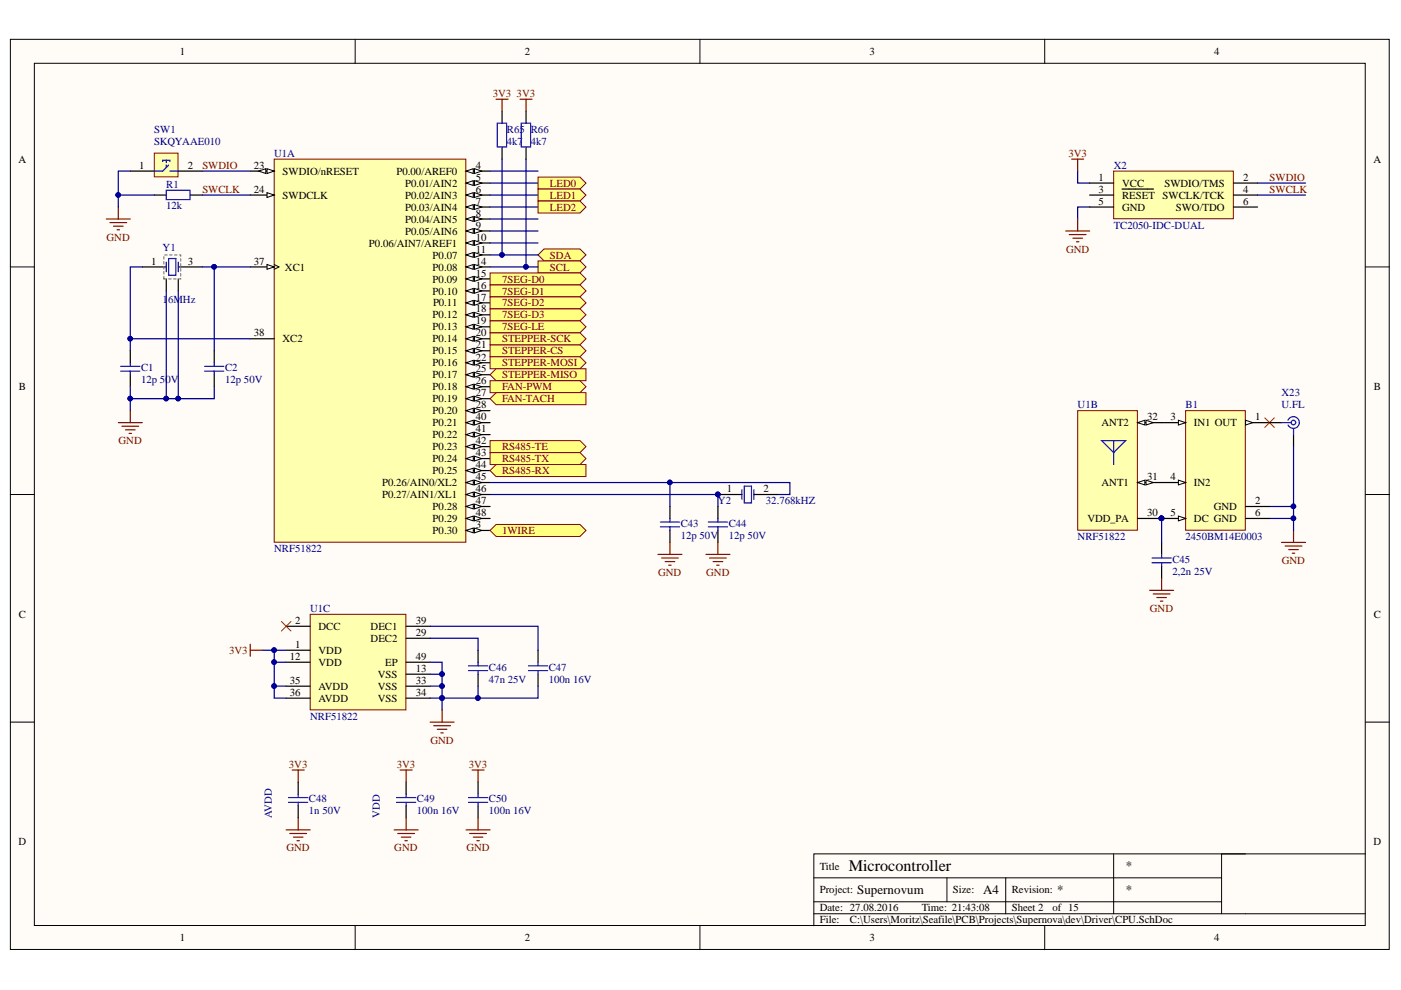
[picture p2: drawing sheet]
<svg xmlns="http://www.w3.org/2000/svg" width="297mm" height="210mm" viewBox="0 0 297 210" stroke-linecap="round" stroke-linejoin="round" font-family="sans-serif">
<defs><g id="words">
<text font-size="3.4" x="179.9" y="184.6">Microcontroller</text>
<g font-size="2.7">
<text x="238.7" y="184.5">*</text>
<text x="181.7" y="189.6">Supernovum</text>
<text x="208.4" y="189.6">A4</text>
<text x="224.2" y="189.6">*</text>
<text x="238.7" y="189.6">*</text>
</g>
<g font-size="2.3">
<text x="38.2" y="11.7">1</text>
<text x="111.3" y="11.7">2</text>
<text x="184.4" y="11.7">3</text>
<text x="257.5" y="11.7">4</text>
<text x="3.9" y="34.5">A</text>
<text x="29.5" y="35.8">1</text>
<text x="39.8" y="35.8">2</text>
<text x="53.8" y="35.8">23</text>
<text x="100.9" y="35.8">4</text>
<text x="291.2" y="34.5">A</text>
<text x="53.8" y="40.9">24</text>
<text x="59.9" y="37">SWDIO/nRESET</text>
<text x="84.1" y="37">P0.00/AREF0</text>
<text x="85.9" y="39.6">P0.01/AIN2</text>
<text x="100.9" y="38.3">5</text>
<text x="100.9" y="40.9">6</text>
<text x="232.9" y="38.3">1</text>
<text x="232.9" y="40.9">3</text>
<text x="237.9" y="39.6">VCC</text>
<text x="246.9" y="39.6">SWDIO/TMS</text>
<text x="263.6" y="38.3">2</text>
<text x="263.6" y="40.9">4</text>
<text x="59.9" y="42.1">SWDCLK</text>
<text x="85.9" y="42.1">P0.02/AIN3</text>
<text x="85.9" y="44.7">P0.03/AIN4</text>
<text x="85.9" y="47.2">P0.04/AIN5</text>
<text x="100.9" y="43.4">7</text>
<text x="100.9" y="45.9">8</text>
<text x="232.9" y="43.4">5</text>
<text x="237.9" y="42.1">RESET</text>
<text x="237.9" y="44.7">GND</text>
<text x="246.5" y="42.1">SWCLK/TCK</text>
<text x="249.3" y="44.7">SWO/TDO</text>
<text x="263.6" y="43.4">6</text>
<text x="78.2" y="52.3">P0.06/AIN7/AREF1</text>
<text x="85.9" y="49.7">P0.05/AIN6</text>
<text x="100.9" y="48.5">9</text>
<text x="100.9" y="51">10</text>
<text x="100.9" y="53.6">11</text>
<text x="32.1" y="56.1">1</text>
<text x="39.8" y="56.1">3</text>
<text x="53.8" y="56.1">37</text>
<text x="60.4" y="57.4">XC1</text>
<text x="91.7" y="54.8">P0.07</text>
<text x="91.7" y="57.4">P0.08</text>
<text x="91.7" y="59.9">P0.09</text>
<text x="100.9" y="56.1">14</text>
<text x="100.9" y="58.6">15</text>
<text x="91.7" y="62.4">P0.10</text>
<text x="91.8" y="65">P0.11</text>
<text x="100.9" y="61.2">16</text>
<text x="100.9" y="63.7">17</text>
<text x="53.8" y="71.3">38</text>
<text x="91.7" y="67.5">P0.12</text>
<text x="91.7" y="70.1">P0.13</text>
<text x="100.9" y="66.3">18</text>
<text x="100.9" y="68.8">19</text>
<text x="100.9" y="71.3">20</text>
<text x="59.9" y="72.6">XC2</text>
<text x="91.7" y="72.6">P0.14</text>
<text x="91.7" y="75.1">P0.15</text>
<text x="91.7" y="77.7">P0.16</text>
<text x="100.9" y="73.9">21</text>
<text x="100.9" y="76.4">22</text>
<text x="4" y="82.8">B</text>
<text x="91.7" y="80.2">P0.17</text>
<text x="91.7" y="82.8">P0.18</text>
<text x="100.9" y="79">25</text>
<text x="100.9" y="81.5">26</text>
<text x="291.3" y="82.8">B</text>
<text x="91.7" y="85.3">P0.19</text>
<text x="91.7" y="87.8">P0.20</text>
<text x="100.9" y="84">27</text>
<text x="100.9" y="86.6">28</text>
<text x="100.9" y="89.1">40</text>
<text x="243.2" y="89.1">32</text>
<text x="248.2" y="89.1">3</text>
<text x="266.1" y="89.1">1</text>
<text x="91.7" y="90.4">P0.21</text>
<text x="91.7" y="92.9">P0.22</text>
<text x="91.7" y="95.5">P0.23</text>
<text x="100.9" y="91.6">41</text>
<text x="100.9" y="94.2">42</text>
<text x="233.5" y="90.4">ANT2</text>
<text x="253.1" y="90.4">IN1 OUT</text>
<text x="91.7" y="98">P0.24</text>
<text x="91.7" y="100.5">P0.25</text>
<text x="100.9" y="96.7">43</text>
<text x="100.9" y="99.3">44</text>
<text x="100.9" y="101.8">45</text>
<text x="243.2" y="101.8">31</text>
<text x="248.2" y="101.8">4</text>
<text x="81" y="103.1">P0.26/AIN0/XL2</text>
<text x="81" y="105.6">P0.27/AIN1/XL1</text>
<text x="100.9" y="104.4">46</text>
<text x="100.9" y="106.9">47</text>
<text x="154.1" y="104.4">1</text>
<text x="161.9" y="104.4">2</text>
<text x="233.5" y="103.1">ANT1</text>
<text x="253.1" y="103.1">IN2</text>
<text x="266.1" y="106.9">2</text>
<text x="91.7" y="113.2">P0.30</text>
<text x="91.7" y="108.2">P0.28</text>
<text x="91.7" y="110.7">P0.29</text>
<text x="100.9" y="112">3</text>
<text x="100.9" y="109.4">48</text>
<text x="230.6" y="110.7">VDD_PA</text>
<text x="243.2" y="109.4">30</text>
<text x="248.2" y="109.4">5</text>
<text x="253.1" y="110.7">DC GND</text>
<text x="257.3" y="108.2">GND</text>
<text x="266.1" y="109.4">6</text>
<text x="4" y="131">C</text>
<text x="291.3" y="131">C</text>
<text x="62.6" y="137.4">1</text>
<text x="62.6" y="132.3">2</text>
<text x="67.5" y="133.6">DCC</text>
<text x="78.6" y="136.1">DEC2</text>
<text x="78.6" y="133.6">DEC1</text>
<text x="88.1" y="134.8">29</text>
<text x="88.1" y="132.3">39</text>
<text x="61.4" y="139.9">12</text>
<text x="67.5" y="138.6">VDD</text>
<text x="67.5" y="141.2">VDD</text>
<text x="80.1" y="143.7">VSS</text>
<text x="81.7" y="141.2">EP</text>
<text x="88.1" y="142.4">13</text>
<text x="88.1" y="139.9">49</text>
<text x="61.4" y="145">35</text>
<text x="61.4" y="147.5">36</text>
<text x="67.5" y="146.3">AVDD</text>
<text x="67.5" y="148.8">AVDD</text>
<text x="80.1" y="146.3">VSS</text>
<text x="80.1" y="148.8">VSS</text>
<text x="88.1" y="145">33</text>
<text x="88.1" y="147.5">34</text>
<text x="3.9" y="179.3">D</text>
<text x="291.2" y="179.3">D</text>
<text x="173.8" y="184.4">Title</text>
<text x="173.8" y="189.4">Project:</text>
<text x="202" y="189.4">Size:</text>
<text x="214.5" y="189.4">Revision:</text>
<text x="173.8" y="193.2">Date: 27.08.2016</text>
<text x="173.8" y="195.8">File:</text>
<text x="180.2" y="195.8">C:\Users\Moritz\Seafile\PCB\Projects\Supernova\dev\Driver\CPU.SchDoc</text>
<text x="195.4" y="193.2">Time: 21:43:08</text>
<text x="214.5" y="193.2">Sheet 2</text>
<text x="223.1" y="193.2">of 15</text>
<text x="38.2" y="199.6">1</text>
<text x="111.3" y="199.6">2</text>
<text x="184.4" y="199.6">3</text>
<text x="257.5" y="199.6">4</text>
</g>
<g font-size="2.3" fill="#800000">
<text x="104.5" y="20.5">3V3</text>
<text x="109.5" y="20.5">3V3</text>
<text x="42.9" y="35.8">SWDIO</text>
<text x="226.5" y="33.2">3V3</text>
<text x="42.9" y="40.9">SWCLK</text>
<text x="116.6" y="39.6">LED0</text>
<text x="269.2" y="38.3">SWDIO</text>
<text x="269.2" y="40.9">SWCLK</text>
<text x="116.6" y="42.1">LED1</text>
<text x="116.6" y="44.7">LED2</text>
<text x="22.6" y="51">GND</text>
<text x="226" y="53.6">GND</text>
<text x="106.5" y="59.9">7SEG-D0</text>
<text x="116.6" y="54.8">SDA</text>
<text x="116.6" y="57.4">SCL</text>
<text x="106.5" y="62.4">7SEG-D1</text>
<text x="106.5" y="65">7SEG-D2</text>
<text x="106.5" y="67.5">7SEG-D3</text>
<text x="106.5" y="70.1">7SEG-LE</text>
<text x="106.5" y="75.1">STEPPER-CS</text>
<text x="106.5" y="77.7">STEPPER-MOSI</text>
<text x="106.5" y="72.6">STEPPER-SCK</text>
<text x="106.5" y="80.2">STEPPER-MISO</text>
<text x="106.5" y="82.8">FAN-PWM</text>
<text x="106.5" y="85.3">FAN-TACH</text>
<text x="25.1" y="94.2">GND</text>
<text x="106.5" y="95.5">RS485-TE</text>
<text x="106.5" y="98">RS485-TX</text>
<text x="106.5" y="100.5">RS485-RX</text>
<text x="106.5" y="113.2">1WIRE</text>
<text x="271.8" y="119.6">GND</text>
<text x="139.5" y="122.1">GND</text>
<text x="149.7" y="122.1">GND</text>
<text x="243.8" y="129.8">GND</text>
<text x="48.6" y="138.6">3V3</text>
<text x="91.3" y="157.7">GND</text>
<text x="61.3" y="162.8">3V3</text>
<text x="84.1" y="162.8">3V3</text>
<text x="99.4" y="162.8">3V3</text>
<text x="60.7" y="180.5">GND</text>
<text x="83.6" y="180.5">GND</text>
<text x="98.9" y="180.5">GND</text>
</g>
<g font-size="2.3" fill="#000080">
<text x="32.7" y="28.2">SW1</text>
<text x="107.5" y="28.2">R65</text>
<text x="112.5" y="28.2">R66</text>
<text x="32.7" y="30.7">SKQYAAE010</text>
<text x="58.1" y="33.2">U1A</text>
<text x="107.5" y="30.7">4k7</text>
<text x="112.5" y="30.7">4k7</text>
<text x="236.1" y="35.8">X2</text>
<text x="35.2" y="39.8">R1</text>
<text x="35.2" y="44.4">12k</text>
<text x="34.5" y="53.3">Y1</text>
<text x="236.1" y="48.5">TC2050-IDC-DUAL</text>
<text x="34.5" y="64.2">16MHz</text>
<text x="29.9" y="78.7">C1</text>
<text x="29.9" y="81.3">12p 50V</text>
<text x="47.7" y="78.7">C2</text>
<text x="47.7" y="81.3">12p 50V</text>
<text x="228.5" y="86.6">U1B</text>
<text x="251.4" y="86.6">B1</text>
<text x="271.7" y="84">X23</text>
<text x="271.7" y="86.6">U.FL</text>
<text x="152.2" y="106.9">Y2</text>
<text x="162.4" y="106.9">32.768kHZ</text>
<text x="144.3" y="111.7">C43</text>
<text x="154.5" y="111.7">C44</text>
<text x="58.1" y="117">NRF51822</text>
<text x="144.3" y="114.3">12p 50V</text>
<text x="154.5" y="114.3">12p 50V</text>
<text x="228.5" y="114.5">NRF51822</text>
<text x="248.6" y="119.3">C45</text>
<text x="251.4" y="114.5">2450BM14E0003</text>
<text x="248.6" y="121.9">2,2n 25V</text>
<text x="65.7" y="129.8">U1C</text>
<text x="103.7" y="142.2">C46</text>
<text x="116.4" y="142.2">C47</text>
<text x="103.7" y="144.7">47n 25V</text>
<text x="116.4" y="144.7">100n 16V</text>
<text x="65.7" y="152.6">NRF51822</text>
<text x="57.6" y="173.4" transform="rotate(-90 57.6 173.4)">AVDD</text>
<text x="65.5" y="170.1">C48</text>
<text x="65.5" y="172.7">1n 50V</text>
<text x="80.5" y="173.4" transform="rotate(-90 80.5 173.4)">VDD</text>
<text x="88.4" y="170.1">C49</text>
<text x="88.4" y="172.7">100n 16V</text>
<text x="103.7" y="170.1">C50</text>
<text x="103.7" y="172.7">100n 16V</text>
</g>
</g></defs>
<g fill="#fffcf8" stroke="#000" stroke-width=".21">
<path d="M2.2 8.3h292.3v193h-292.3z"/>
<path d="M7.3 13.4h282.2v182.8h-282.2z"/>
</g>
<g fill="none" stroke="#000" stroke-width=".21">
<path d="M75.3 8.3v5.1M148.4 8.3v5.1M221.5 8.3v5.1M2.2 56.6h5.1M289.5 56.6h5.1M2.2 104.8h5.1M289.5 104.8h5.1M2.2 153.1h5.1M289.5 153.1h5.1M75.3 196.3v5.1M148.4 196.3v5.1M172.6 186.1h86.4"/>
<path d="M172.6 193.7h116.9M172.6 191.2h86.4M200.8 186.1v5.1M213.2 186.1v7.6M221.5 196.3v5.1M236.1 181v12.7M264.1 181h-91.5v15.3M289.5 181h-30.5v12.7"/>
</g>
<path d="M58.1 33.7h40.7v81.3h-40.7z" fill="#ffffb0" stroke="#800000" stroke-width=".21"/>
<path d="M98.8 112.5h5.1" fill="none" stroke="#000" stroke-width=".25"/>
<path d="M98.8 112.5l1.5-.5v1z" fill="#fffcf8"/>
<path d="M98.8 112.5l1.5-.5v1z" fill="none" stroke="#000" stroke-width=".21"/>
<path d="M100.6 112l1.5 .5-1.5 .5z" fill="#fffcf8"/>
<path d="M100.6 112l1.5 .5-1.5 .5z" fill="none" stroke="#000" stroke-width=".21"/>
<path d="M98.8 36.3h5.1" fill="none" stroke="#000" stroke-width=".25"/>
<path d="M98.8 36.3l1.5-.5v1z" fill="#fffcf8"/>
<path d="M98.8 36.3l1.5-.5v1z" fill="none" stroke="#000" stroke-width=".21"/>
<path d="M100.6 35.8l1.5 .5-1.5 .5z" fill="#fffcf8"/>
<path d="M100.6 35.8l1.5 .5-1.5 .5z" fill="none" stroke="#000" stroke-width=".21"/>
<path d="M98.8 38.8h5.1" fill="none" stroke="#000" stroke-width=".25"/>
<path d="M98.8 38.8l1.5-.5v1z" fill="#fffcf8"/>
<path d="M98.8 38.8l1.5-.5v1z" fill="none" stroke="#000" stroke-width=".21"/>
<path d="M100.6 38.3l1.5 .5-1.5 .5z" fill="#fffcf8"/>
<path d="M100.6 38.3l1.5 .5-1.5 .5z" fill="none" stroke="#000" stroke-width=".21"/>
<path d="M98.8 41.4h5.1" fill="none" stroke="#000" stroke-width=".25"/>
<path d="M98.8 41.4l1.5-.6v1.1z" fill="#fffcf8"/>
<path d="M98.8 41.4l1.5-.6v1.1z" fill="none" stroke="#000" stroke-width=".21"/>
<path d="M100.6 40.8l1.5 .6-1.5 .5z" fill="#fffcf8"/>
<path d="M100.6 40.8l1.5 .6-1.5 .5z" fill="none" stroke="#000" stroke-width=".21"/>
<path d="M98.8 43.9h5.1" fill="none" stroke="#000" stroke-width=".25"/>
<path d="M98.8 43.9l1.5-.5v1z" fill="#fffcf8"/>
<path d="M98.8 43.9l1.5-.5v1z" fill="none" stroke="#000" stroke-width=".21"/>
<path d="M100.6 43.4l1.5 .5-1.5 .5z" fill="#fffcf8"/>
<path d="M100.6 43.4l1.5 .5-1.5 .5z" fill="none" stroke="#000" stroke-width=".21"/>
<path d="M98.8 46.4h5.1" fill="none" stroke="#000" stroke-width=".25"/>
<path d="M98.8 46.4l1.5-.5v1z" fill="#fffcf8"/>
<path d="M98.8 46.4l1.5-.5v1z" fill="none" stroke="#000" stroke-width=".21"/>
<path d="M100.6 45.9l1.5 .5-1.5 .5z" fill="#fffcf8"/>
<path d="M100.6 45.9l1.5 .5-1.5 .5z" fill="none" stroke="#000" stroke-width=".21"/>
<path d="M98.8 49h5.1" fill="none" stroke="#000" stroke-width=".25"/>
<path d="M98.8 49l1.5-.5v1z" fill="#fffcf8"/>
<path d="M98.8 49l1.5-.5v1z" fill="none" stroke="#000" stroke-width=".21"/>
<path d="M100.6 48.5l1.5 .5-1.5 .5z" fill="#fffcf8"/>
<path d="M100.6 48.5l1.5 .5-1.5 .5z" fill="none" stroke="#000" stroke-width=".21"/>
<path d="M98.8 51.5h5.1" fill="none" stroke="#000" stroke-width=".25"/>
<path d="M98.8 51.5l1.5-.5v1z" fill="#fffcf8"/>
<path d="M98.8 51.5l1.5-.5v1z" fill="none" stroke="#000" stroke-width=".21"/>
<path d="M100.6 51l1.5 .5-1.5 .5z" fill="#fffcf8"/>
<path d="M100.6 51l1.5 .5-1.5 .5z" fill="none" stroke="#000" stroke-width=".21"/>
<path d="M98.8 54.1h5.1" fill="none" stroke="#000" stroke-width=".25"/>
<path d="M98.8 54.1l1.5-.6v1.1z" fill="#fffcf8"/>
<path d="M98.8 54.1l1.5-.6v1.1z" fill="none" stroke="#000" stroke-width=".21"/>
<path d="M100.6 53.5l1.5 .6-1.5 .5z" fill="#fffcf8"/>
<path d="M100.6 53.5l1.5 .6-1.5 .5z" fill="none" stroke="#000" stroke-width=".21"/>
<path d="M98.8 56.6h5.1" fill="none" stroke="#000" stroke-width=".25"/>
<path d="M98.8 56.6l1.5-.5v1z" fill="#fffcf8"/>
<path d="M98.8 56.6l1.5-.5v1z" fill="none" stroke="#000" stroke-width=".21"/>
<path d="M100.6 56.1l1.5 .5-1.5 .5z" fill="#fffcf8"/>
<path d="M100.6 56.1l1.5 .5-1.5 .5z" fill="none" stroke="#000" stroke-width=".21"/>
<path d="M98.8 59.1h5.1" fill="none" stroke="#000" stroke-width=".25"/>
<path d="M98.8 59.1l1.5-.5v1z" fill="#fffcf8"/>
<path d="M98.8 59.1l1.5-.5v1z" fill="none" stroke="#000" stroke-width=".21"/>
<path d="M100.6 58.6l1.5 .5-1.5 .5z" fill="#fffcf8"/>
<path d="M100.6 58.6l1.5 .5-1.5 .5z" fill="none" stroke="#000" stroke-width=".21"/>
<path d="M98.8 61.7h5.1" fill="none" stroke="#000" stroke-width=".25"/>
<path d="M98.8 61.7l1.5-.5v1z" fill="#fffcf8"/>
<path d="M98.8 61.7l1.5-.5v1z" fill="none" stroke="#000" stroke-width=".21"/>
<path d="M100.6 61.2l1.5 .5-1.5 .5z" fill="#fffcf8"/>
<path d="M100.6 61.2l1.5 .5-1.5 .5z" fill="none" stroke="#000" stroke-width=".21"/>
<path d="M98.8 64.2h5.1" fill="none" stroke="#000" stroke-width=".25"/>
<path d="M98.8 64.2l1.5-.5v1z" fill="#fffcf8"/>
<path d="M98.8 64.2l1.5-.5v1z" fill="none" stroke="#000" stroke-width=".21"/>
<path d="M100.6 63.7l1.5 .5-1.5 .5z" fill="#fffcf8"/>
<path d="M100.6 63.7l1.5 .5-1.5 .5z" fill="none" stroke="#000" stroke-width=".21"/>
<path d="M98.8 66.8h5.1" fill="none" stroke="#000" stroke-width=".25"/>
<path d="M98.8 66.8l1.5-.6v1.1z" fill="#fffcf8"/>
<path d="M98.8 66.8l1.5-.6v1.1z" fill="none" stroke="#000" stroke-width=".21"/>
<path d="M100.6 66.2l1.5 .6-1.5 .5z" fill="#fffcf8"/>
<path d="M100.6 66.2l1.5 .6-1.5 .5z" fill="none" stroke="#000" stroke-width=".21"/>
<path d="M98.8 69.3h5.1" fill="none" stroke="#000" stroke-width=".25"/>
<path d="M98.8 69.3l1.5-.5v1z" fill="#fffcf8"/>
<path d="M98.8 69.3l1.5-.5v1z" fill="none" stroke="#000" stroke-width=".21"/>
<path d="M100.6 68.8l1.5 .5-1.5 .5z" fill="#fffcf8"/>
<path d="M100.6 68.8l1.5 .5-1.5 .5z" fill="none" stroke="#000" stroke-width=".21"/>
<path d="M98.8 71.8h5.1" fill="none" stroke="#000" stroke-width=".25"/>
<path d="M98.8 71.8l1.5-.5v1z" fill="#fffcf8"/>
<path d="M98.8 71.8l1.5-.5v1z" fill="none" stroke="#000" stroke-width=".21"/>
<path d="M100.6 71.3l1.5 .5-1.5 .5z" fill="#fffcf8"/>
<path d="M100.6 71.3l1.5 .5-1.5 .5z" fill="none" stroke="#000" stroke-width=".21"/>
<path d="M98.8 74.4h5.1" fill="none" stroke="#000" stroke-width=".25"/>
<path d="M98.8 74.4l1.5-.5v1z" fill="#fffcf8"/>
<path d="M98.8 74.4l1.5-.5v1z" fill="none" stroke="#000" stroke-width=".21"/>
<path d="M100.6 73.9l1.5 .5-1.5 .5z" fill="#fffcf8"/>
<path d="M100.6 73.9l1.5 .5-1.5 .5z" fill="none" stroke="#000" stroke-width=".21"/>
<path d="M98.8 76.9h5.1" fill="none" stroke="#000" stroke-width=".25"/>
<path d="M98.8 76.9l1.5-.5v1z" fill="#fffcf8"/>
<path d="M98.8 76.9l1.5-.5v1z" fill="none" stroke="#000" stroke-width=".21"/>
<path d="M100.6 76.4l1.5 .5-1.5 .5z" fill="#fffcf8"/>
<path d="M100.6 76.4l1.5 .5-1.5 .5z" fill="none" stroke="#000" stroke-width=".21"/>
<path d="M53.1 36.3h5" fill="none" stroke="#000" stroke-width=".25"/>
<path d="M56.6 35.8l1.5 .5-1.5 .5z" fill="#fffcf8"/>
<path d="M56.6 35.8l1.5 .5-1.5 .5z" fill="none" stroke="#000" stroke-width=".21"/>
<path d="M54.8 36.3l1.6-.5v1z" fill="#fffcf8"/>
<path d="M54.8 36.3l1.6-.5v1z" fill="none" stroke="#000" stroke-width=".21"/>
<path d="M53.1 41.4h5" fill="none" stroke="#000" stroke-width=".25"/>
<path d="M56.6 40.8l1.5 .6-1.5 .5z" fill="#fffcf8"/>
<path d="M56.6 40.8l1.5 .6-1.5 .5z" fill="none" stroke="#000" stroke-width=".21"/>
<path d="M98.8 79.5h5.1" fill="none" stroke="#000" stroke-width=".25"/>
<path d="M98.8 79.5l1.5-.6v1.1z" fill="#fffcf8"/>
<path d="M98.8 79.5l1.5-.6v1.1z" fill="none" stroke="#000" stroke-width=".21"/>
<path d="M100.6 78.9l1.5 .6-1.5 .5z" fill="#fffcf8"/>
<path d="M100.6 78.9l1.5 .6-1.5 .5z" fill="none" stroke="#000" stroke-width=".21"/>
<path d="M98.8 82h5.1" fill="none" stroke="#000" stroke-width=".25"/>
<path d="M98.8 82l1.5-.5v1z" fill="#fffcf8"/>
<path d="M98.8 82l1.5-.5v1z" fill="none" stroke="#000" stroke-width=".21"/>
<path d="M100.6 81.5l1.5 .5-1.5 .5z" fill="#fffcf8"/>
<path d="M100.6 81.5l1.5 .5-1.5 .5z" fill="none" stroke="#000" stroke-width=".21"/>
<path d="M98.8 84.5h5.1" fill="none" stroke="#000" stroke-width=".25"/>
<path d="M98.8 84.5l1.5-.5v1z" fill="#fffcf8"/>
<path d="M98.8 84.5l1.5-.5v1z" fill="none" stroke="#000" stroke-width=".21"/>
<path d="M100.6 84l1.5 .5-1.5 .5z" fill="#fffcf8"/>
<path d="M100.6 84l1.5 .5-1.5 .5z" fill="none" stroke="#000" stroke-width=".21"/>
<path d="M98.8 87.1h5.1" fill="none" stroke="#000" stroke-width=".25"/>
<path d="M98.8 87.1l1.5-.5v1z" fill="#fffcf8"/>
<path d="M98.8 87.1l1.5-.5v1z" fill="none" stroke="#000" stroke-width=".21"/>
<path d="M100.6 86.6l1.5 .5-1.5 .5z" fill="#fffcf8"/>
<path d="M58.1 56.1l1.1 .5-1.1 .5M100.6 86.6l1.5 .5-1.5 .5z" fill="none" stroke="#000" stroke-width=".21"/>
<path d="M53.1 56.6h5" fill="none" stroke="#000" stroke-width=".25"/>
<path d="M56.6 56.1l1.5 .5-1.5 .5z" fill="#fffcf8"/>
<path d="M56.6 56.1l1.5 .5-1.5 .5z" fill="none" stroke="#000" stroke-width=".21"/>
<path d="M53.1 71.8h5M98.8 89.6h5.1" fill="none" stroke="#000" stroke-width=".25"/>
<path d="M98.8 89.6l1.5-.5v1z" fill="#fffcf8"/>
<path d="M98.8 89.6l1.5-.5v1z" fill="none" stroke="#000" stroke-width=".21"/>
<path d="M100.6 89.1l1.5 .5-1.5 .5z" fill="#fffcf8"/>
<path d="M100.6 89.1l1.5 .5-1.5 .5z" fill="none" stroke="#000" stroke-width=".21"/>
<path d="M98.8 92.1h5.1" fill="none" stroke="#000" stroke-width=".25"/>
<path d="M98.8 92.1l1.5-.5v1.1z" fill="#fffcf8"/>
<path d="M98.8 92.1l1.5-.5v1.1z" fill="none" stroke="#000" stroke-width=".21"/>
<path d="M100.6 91.6l1.5 .5-1.5 .6z" fill="#fffcf8"/>
<path d="M100.6 91.6l1.5 .5-1.5 .6z" fill="none" stroke="#000" stroke-width=".21"/>
<path d="M98.8 94.7h5.1" fill="none" stroke="#000" stroke-width=".25"/>
<path d="M98.8 94.7l1.5-.5v1z" fill="#fffcf8"/>
<path d="M98.8 94.7l1.5-.5v1z" fill="none" stroke="#000" stroke-width=".21"/>
<path d="M100.6 94.2l1.5 .5-1.5 .5z" fill="#fffcf8"/>
<path d="M100.6 94.2l1.5 .5-1.5 .5z" fill="none" stroke="#000" stroke-width=".21"/>
<path d="M98.8 97.2h5.1" fill="none" stroke="#000" stroke-width=".25"/>
<path d="M98.8 97.2l1.5-.5v1z" fill="#fffcf8"/>
<path d="M98.8 97.2l1.5-.5v1z" fill="none" stroke="#000" stroke-width=".21"/>
<path d="M100.6 96.7l1.5 .5-1.5 .5z" fill="#fffcf8"/>
<path d="M100.6 96.7l1.5 .5-1.5 .5z" fill="none" stroke="#000" stroke-width=".21"/>
<path d="M98.8 99.8h5.1" fill="none" stroke="#000" stroke-width=".25"/>
<path d="M98.8 99.8l1.5-.5v1z" fill="#fffcf8"/>
<path d="M98.8 99.8l1.5-.5v1z" fill="none" stroke="#000" stroke-width=".21"/>
<path d="M100.6 99.3l1.5 .5-1.5 .5z" fill="#fffcf8"/>
<path d="M100.6 99.3l1.5 .5-1.5 .5z" fill="none" stroke="#000" stroke-width=".21"/>
<path d="M98.8 102.3h5.1" fill="none" stroke="#000" stroke-width=".25"/>
<path d="M98.8 102.3l1.5-.5v1z" fill="#fffcf8"/>
<path d="M98.8 102.3l1.5-.5v1z" fill="none" stroke="#000" stroke-width=".21"/>
<path d="M100.6 101.8l1.5 .5-1.5 .5z" fill="#fffcf8"/>
<path d="M100.6 101.8l1.5 .5-1.5 .5z" fill="none" stroke="#000" stroke-width=".21"/>
<path d="M98.8 104.8h5.1" fill="none" stroke="#000" stroke-width=".25"/>
<path d="M98.8 104.8l1.5-.5v1.1z" fill="#fffcf8"/>
<path d="M98.8 104.8l1.5-.5v1.1z" fill="none" stroke="#000" stroke-width=".21"/>
<path d="M100.6 104.3l1.5 .5-1.5 .6z" fill="#fffcf8"/>
<path d="M100.6 104.3l1.5 .5-1.5 .6z" fill="none" stroke="#000" stroke-width=".21"/>
<path d="M98.8 107.4h5.1" fill="none" stroke="#000" stroke-width=".25"/>
<path d="M98.8 107.4l1.5-.5v1z" fill="#fffcf8"/>
<path d="M98.8 107.4l1.5-.5v1z" fill="none" stroke="#000" stroke-width=".21"/>
<path d="M100.6 106.9l1.5 .5-1.5 .5z" fill="#fffcf8"/>
<path d="M100.6 106.9l1.5 .5-1.5 .5z" fill="none" stroke="#000" stroke-width=".21"/>
<path d="M98.8 109.9h5.1" fill="none" stroke="#000" stroke-width=".25"/>
<path d="M98.8 109.9l1.5-.5v1z" fill="#fffcf8"/>
<path d="M98.8 109.9l1.5-.5v1z" fill="none" stroke="#000" stroke-width=".21"/>
<path d="M100.6 109.4l1.5 .5-1.5 .5z" fill="#fffcf8"/>
<path d="M100.6 109.4l1.5 .5-1.5 .5z" fill="none" stroke="#000" stroke-width=".21"/>
<path d="M228.5 87.1h12.6v25.3h-12.6z" fill="#ffffb0" stroke="#800000" stroke-width=".21"/>
<path d="M241.2 102.3h5.1" fill="none" stroke="#000" stroke-width=".25"/>
<path d="M241.2 102.3l1.5-.5v1z" fill="#fffcf8"/>
<path d="M241.2 102.3l1.5-.5v1z" fill="none" stroke="#000" stroke-width=".21"/>
<path d="M243 101.8l1.5 .5-1.5 .5z" fill="#fffcf8"/>
<path d="M243 101.8l1.5 .5-1.5 .5z" fill="none" stroke="#000" stroke-width=".21"/>
<path d="M241.2 89.6h5.1" fill="none" stroke="#000" stroke-width=".25"/>
<path d="M241.2 89.6l1.5-.5v1z" fill="#fffcf8"/>
<path d="M241.2 89.6l1.5-.5v1z" fill="none" stroke="#000" stroke-width=".21"/>
<path d="M243 89.1l1.5 .5-1.5 .5z" fill="#fffcf8"/>
<path d="M243 89.1l1.5 .5-1.5 .5z" fill="none" stroke="#000" stroke-width=".21"/>
<path d="M236.1 93.4h2.6l-2.6 2.6-2.5-2.6h2.5v5.1" fill="none" stroke="#00f" stroke-width=".25"/>
<path d="M241.2 109.9h5.1" fill="none" stroke="#000" stroke-width=".25"/>
<circle cx="246.3" cy="109.9" r=".49" fill="#000080" stroke="#000080" stroke-width=".21"/>
<path d="M65.8 130.2h20.3v20.3h-20.3z" fill="#ffffb0" stroke="#800000" stroke-width=".21"/>
<g fill="none" stroke="#000" stroke-width=".25">
<path d="M30.2 56.6h5.1M35.3 59.1v2.6M37.8 56.6h5.1M37.8 59.1v2.6M60.7 137.9h5.1M60.7 132.8h5.1M86.1 132.8h5.1M86.1 135.3h5.1M60.7 140.4h5.1M60.7 145.5h5.1M60.7 148h5.1M86.1 140.4h5.1"/>
<path d="M86.1 142.9h5.1M86.1 145.5h5.1M86.1 148h5.1"/>
</g>
<path d="M35.3 55.6v2M35.8 54.8h1.5v3.6h-1.5zM37.8 55.6v2" fill="none" stroke="#00f" stroke-width=".25"/>
<path d="M34.7 59.1v-5h3.6v5h-3.6" fill="none" stroke="#808080" stroke-width=".25" stroke-dasharray=".5 .5"/>
<path d="M42.9 36.3h10.2M228.5 36.3v2.5h2.5M266.6 38.8h10.2M30.2 56.6h-2.6v15.2h25.5M42.9 41.4h10.2M45.4 56.6v17.8M231 43.9h-2.5v2.5M266.6 41.4h10.2M27.6 71.8v2.6M35.3 61.7v22.8M27.6 84.5v2.6M45.4 82v2.5h-7.6" fill="none" stroke="#000080" stroke-width=".25"/>
<g fill="#000080" stroke="#000080" stroke-width=".21">
<circle cx="45.4" cy="56.6" r=".49"/>
<circle cx="27.6" cy="71.8" r=".48"/>
<circle cx="35.2" cy="84.5" r=".48"/>
<circle cx="37.8" cy="84.5" r=".48"/>
<circle cx="27.6" cy="84.5" r=".48"/>
</g>
<path d="M225.9 49h5.1M226.7 49.7h3.6M227.5 50.5h2M228.2 51.3h.5M228.5 46.4v2.6M25.1 89.6h5.1M25.8 90.4h3.6M26.6 91.1h2M27.4 91.9h.5M27.6 87.1v2.5" fill="none" stroke="#800000" stroke-width=".25"/>
<path d="M236.1 36.3h25.4v10.1h-25.4z" fill="#ffffb0" stroke="#800000" stroke-width=".21"/>
<g fill="none" stroke="#000" stroke-width=".25">
<path d="M231 38.8h5.1M261.5 38.8h5.1M32.7 41.4h2.6M40.3 41.4h2.6M231 41.4h5.1M231 43.9h5.1M237.9 40.1h3.9M242 40.1h2.6M261.5 41.4h5.1M261.5 43.9h5.1M246.3 115v2.5M101.4 137.9v2.5"/>
<path d="M114.1 137.9v2.5M246.3 120.1v2.5M101.4 142.9v2.6M114.1 142.9v2.6M63.2 165.8v2.5M63.2 170.9v2.5M86.1 165.8v2.5M86.1 170.9v2.5M101.4 165.8v2.5M101.4 170.9v2.5"/>
</g>
<g fill="none" stroke="#00f" stroke-width=".25">
<path d="M35.3 40.3h5v2h-5zM244.3 118.3h4M244.3 119.3h4M246.3 117.5v.8M246.3 119.3v.8M99.3 141.2h4.1M99.3 142.2h4.1M101.4 140.4v.8M101.4 142.2v.7M112 141.2h4.1M112 142.2h4.1M114.1 140.4v.8"/>
<path d="M114.1 142.2v.7M61.2 169.1h4.1M61.2 170.1h4.1M63.2 168.3v.8M63.2 170.1v.8M84.1 169.1h4M84.1 170.1h4M86.1 168.3v.8M86.1 170.1v.8M99.3 169.1h4.1M99.3 170.1h4.1M101.4 168.3v.8"/>
<path d="M101.4 170.1v.8"/>
</g>
<g fill="none" stroke="#800000" stroke-width=".25">
<path d="M22.5 46.4h5.1M23.3 47.2h3.6M24.1 48h2M24.8 48.7h.5M25.1 43.9v2.5M271.7 115h5.1M272.5 115.8h3.5M273.2 116.5h2.1M274 117.3h.5M274.3 112.5v2.5M243.7 125.2h5.1M244.5 125.9h3.6"/>
<path d="M245.3 126.7h2M246 127.5h.5M246.3 122.6v2.6M91.2 153.1h5.1M92 153.9h3.5M92.7 154.6h2M93.5 155.4h.5M93.7 150.6v2.5M60.7 176h5.1M61.4 176.7h3.6M62.2 177.5h2M63 178.2h.5"/>
<path d="M63.2 173.4v2.6M83.6 176h5M84.3 176.7h3.6M85.1 177.5h2M85.9 178.2h.5M86.1 173.4v2.6M98.8 176h5.1M99.6 176.7h3.5M100.3 177.5h2.1M101.1 178.2h.5M101.4 173.4v2.6"/>
</g>
<g fill="none" stroke="#000080" stroke-width=".25">
<path d="M246.3 109.9v5.1M269.2 107.4h5.1v5.1M269.2 109.9h5.1M55.6 137.9h2.5M60.7 137.9h-2.6v10.1h2.6M91.2 135.3h10.2v2.6M91.2 132.8h22.9v5.1M58.1 145.5h2.6M58.1 140.4h2.6M91.2 140.4h2.5v10.2M91.2 145.5h2.5M91.2 142.9h2.5"/>
<path d="M101.4 145.5v2.5h-10.2M114.1 145.5v2.5h-12.7"/>
</g>
<g fill="#000080" stroke="#000080" stroke-width=".21">
<circle cx="58.1" cy="145.5" r=".48"/>
<circle cx="58.1" cy="140.4" r=".48"/>
<circle cx="58.1" cy="137.8" r=".48"/>
<circle cx="93.7" cy="148" r=".48"/>
<circle cx="93.7" cy="142.9" r=".48"/>
<circle cx="93.7" cy="145.5" r=".48"/>
<circle cx="101.3" cy="148" r=".49"/>
<circle cx="246.3" cy="109.9" r=".49"/>
<circle cx="274.2" cy="109.9" r=".48"/>
<circle cx="274.2" cy="107.4" r=".48"/>
</g>
<path d="M59.7 131.8l2 2M61.7 131.8l-2 2" fill="none" stroke="#f00" stroke-width=".21"/>
<path d="M251.4 87.1h12.6v25.3h-12.6z" fill="#ffffb0" stroke="#800000" stroke-width=".21"/>
<path d="M264.1 89.6h5.1" fill="none" stroke="#000" stroke-width=".25"/>
<path d="M264.1 89.1l1.5 .5-1.5 .5z" fill="#fffcf8"/>
<path d="M264.1 89.1l1.5 .5-1.5 .5z" fill="none" stroke="#000" stroke-width=".21"/>
<path d="M246.3 89.6h5.1M264.1 107.4h5.1" fill="none" stroke="#000" stroke-width=".25"/>
<path d="M249.8 89.1l1.6 .5-1.6 .5z" fill="#fffcf8"/>
<path d="M249.8 89.1l1.6 .5-1.6 .5z" fill="none" stroke="#000" stroke-width=".21"/>
<path d="M246.3 102.3h5.1" fill="none" stroke="#000" stroke-width=".25"/>
<path d="M249.8 101.8l1.6 .5-1.6 .5z" fill="#fffcf8"/>
<path d="M249.8 101.8l1.6 .5-1.6 .5z" fill="none" stroke="#000" stroke-width=".21"/>
<path d="M246.3 109.9h5.1" fill="none" stroke="#000" stroke-width=".25"/>
<path d="M249.8 109.4l1.6 .5-1.6 .5z" fill="#fffcf8"/>
<path d="M249.8 109.4l1.6 .5-1.6 .5z" fill="none" stroke="#000" stroke-width=".21"/>
<g fill="#000080" stroke="#000080" stroke-width=".21">
<circle cx="246.3" cy="109.9" r=".49"/>
<circle cx="152.2" cy="104.8" r=".48"/>
<circle cx="37.8" cy="84.5" r=".48"/>
<circle cx="35.2" cy="84.5" r=".48"/>
<circle cx="27.6" cy="84.5" r=".48"/>
<circle cx="142" cy="102.3" r=".48"/>
<circle cx="45.4" cy="56.6" r=".49"/>
<circle cx="274.2" cy="107.4" r=".48"/>
</g>
<g fill="none" stroke="#000" stroke-width=".25">
<path d="M27.6 74.4v2.5M27.6 79.5v2.5M45.4 74.4v2.5M45.4 79.5v2.5M269.2 89.6h2.5M274.3 92.1v2.6M142 107.4v2.5M142 112.5v2.5M152.2 104.8h5.1M152.2 107.4v2.5M152.2 112.5v2.5M159.8 104.8h5.1"/>
<path d="M264.1 109.9h5.1"/>
</g>
<path d="M268.2 88.6l2 2M270.2 88.6l-2 2" fill="none" stroke="#f00" stroke-width=".21"/>
<g fill="none" stroke="#00f" stroke-width=".25">
<path d="M25.6 77.7h4.1M25.6 78.7h4.1M27.6 76.9v.8M27.6 78.7v.8M43.4 77.7h4.1M43.4 78.7h4.1M45.4 76.9v.8M45.4 78.7v.8M271.7 89.6h2M273.1 89.1a1.25 1.25 0 0 1 1.9-.5 1.25 1.25 0 0 1 0 2 1.25 1.25 0 0 1-1.9-.5M274.3 90.9v1.2M140 110.7h4.1"/>
<path d="M140 111.7h4.1M142 109.9v.8M142 111.7v.8M150.2 110.7h4M150.2 111.7h4M152.2 109.9v.8M152.2 111.7v.8M157.3 103.8v2.1M157.8 103.1h1.5v3.5h-1.5zM159.8 103.8v2.1"/>
<circle cx="274.2" cy="89.6" r=".48"/>
</g>
<path d="M42.9 56.6h10.2M37.8 61.7v22.8h-10.2v-2.5M274.3 94.7v12.7M103.9 104.8h48.3v2.6M103.9 102.3h63.6v2.5h-2.6M142 102.3v5.1" fill="none" stroke="#000080" stroke-width=".25"/>
<g fill="none" stroke="#800000" stroke-width=".25">
<path d="M227.2 33.7h2.6M228.5 33.7v2.6M139.5 117.5h5.1M140.3 118.3h3.5M141 119.1h2.1M141.8 119.8h.5M142 115v2.5M149.7 117.5h5.1M150.4 118.3h3.6M151.2 119.1h2M152 119.8h.5M152.2 115v2.5"/>
<path d="M53.1 136.6v2.5M53.1 137.9h2.5M62 163.3h2.5M63.2 163.3v2.5M84.8 163.3h2.6M86.1 163.3v2.5M100.1 163.3h2.5M101.4 163.3v2.5"/>
</g>
<path d="M32.7 32.5h5v5h-5z" fill="#ffffb0" stroke="#800000" stroke-width=".21"/>
<path d="M27.6 36.3h5.1M37.8 36.3h5.1" fill="none" stroke="#000" stroke-width=".25"/>
<path d="M34.5 34.2v-.2h1.5v.2M35.8 35l-1.3 1.3h-1.8M36 36.3h1.8" fill="none" stroke="#00f" stroke-width=".25"/>
<path d="M35.3 35.5v-1.8" fill="none" stroke="#00f" stroke-width=".25" stroke-dasharray=".5 .5"/>
<path d="M27.6 36.3h-2.5v5.1M32.7 41.4h-7.6v2.5" fill="none" stroke="#000080" stroke-width=".25"/>
<circle cx="25.1" cy="41.3" r=".48" fill="#000080" stroke="#000080" stroke-width=".21"/>
<g fill="#ffff80" stroke="#800000" stroke-width=".21">
<path d="M114.1 54.1l1.2-1.3h7.7l1.2 1.3-1.2 1.2h-7.7z" fill-rule="evenodd"/>
<path d="M114.1 55.3h8.9l1.2 1.3-1.2 1.3h-8.9z" fill-rule="evenodd"/>
<path d="M103.9 57.9h19.1l1.2 1.2-1.2 1.3h-19.1z" fill-rule="evenodd"/>
<path d="M103.9 60.4h19.1l1.2 1.3-1.2 1.2h-19.1z" fill-rule="evenodd"/>
<path d="M103.9 62.9h19.1l1.2 1.3-1.2 1.3h-19.1z" fill-rule="evenodd"/>
<path d="M103.9 65.5h19.1l1.2 1.3-1.2 1.2h-19.1z" fill-rule="evenodd"/>
<path d="M103.9 68h19.1l1.2 1.3-1.2 1.3h-19.1z" fill-rule="evenodd"/>
<path d="M103.9 73.1h19.1l1.2 1.3-1.2 1.2h-19.1z" fill-rule="evenodd"/>
<path d="M103.9 75.6h19.1l1.2 1.3-1.2 1.3h-19.1z" fill-rule="evenodd"/>
<path d="M103.9 79.5l1.3-1.3h19v2.5h-19z" fill-rule="evenodd"/>
</g>
<path d="M106.4 33.7v20.4M111.5 33.7v22.9M103.9 56.6h10.2M103.9 54.1h10.2" fill="none" stroke="#000080" stroke-width=".25"/>
<g fill="#000080" stroke="#000080" stroke-width=".21">
<circle cx="111.5" cy="56.6" r=".48"/>
<circle cx="106.4" cy="54" r=".48"/>
</g>
<path d="M106.4 23.6v2.5M106.4 31.2v2.5M111.5 23.6v2.5M111.5 31.2v2.5" fill="none" stroke="#000" stroke-width=".25"/>
<path d="M105.4 26.1h2v5h-2zM110.5 26.1h2v5h-2z" fill="none" stroke="#00f" stroke-width=".25"/>
<path d="M105.2 21h2.5M106.4 21v2.6M110.3 21h2.5M111.5 21v2.6" fill="none" stroke="#800000" stroke-width=".25"/>
<g fill="#ffff80" stroke="#800000" stroke-width=".21">
<path d="M103.9 96h19.1l1.2 1.2-1.2 1.3h-19.1z" fill-rule="evenodd"/>
<path d="M103.9 99.8l1.3-1.3h19v2.5h-19z" fill-rule="evenodd"/>
<path d="M103.9 80.7h19.1l1.2 1.3-1.2 1.3h-19.1z" fill-rule="evenodd"/>
<path d="M103.9 84.5l1.3-1.2h19v2.5h-19z" fill-rule="evenodd"/>
<path d="M103.9 112.5l1.3-1.3h17.8l1.2 1.3-1.2 1.2h-17.8z" fill-rule="evenodd"/>
<path d="M103.9 93.4h19.1l1.2 1.3-1.2 1.3h-19.1z" fill-rule="evenodd"/>
</g>
<path d="M103.9 38.8h10.2M103.9 36.3h10.2M103.9 51.5h10.2M103.9 49h10.2M103.9 46.4h10.2M103.9 43.9h10.2M103.9 41.4h10.2" fill="none" stroke="#000080" stroke-width=".25"/>
<g fill="#ffff80" stroke="#800000" stroke-width=".21">
<path d="M114.1 37.5h8.9l1.2 1.3-1.2 1.3h-8.9z" fill-rule="evenodd"/>
<path d="M114.1 40.1h8.9l1.2 1.3-1.2 1.2h-8.9z" fill-rule="evenodd"/>
<path d="M114.1 42.6h8.9l1.2 1.3-1.2 1.3h-8.9z" fill-rule="evenodd"/>
<path d="M103.9 70.6h19.1l1.2 1.2-1.2 1.3h-19.1z" fill-rule="evenodd"/>
</g>
<use href="#words"/>
</svg>
